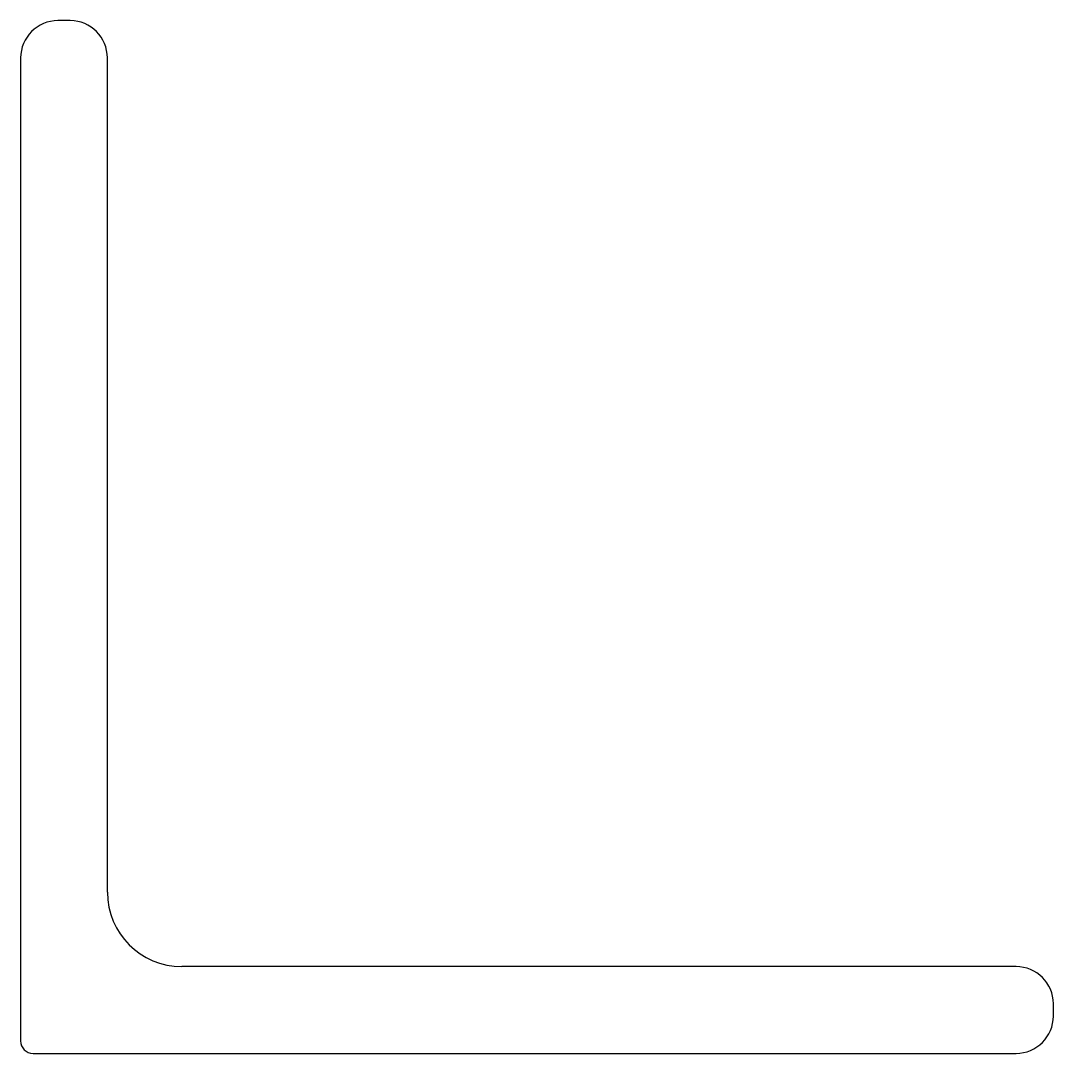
# Model space of a CAD drawing. Header units: millimetres. Extents: x 0 to 250, y 0 to 250.
import ezdxf

# ---------------------------------------------------------------- set-up
doc = ezdxf.new("R2010")
doc.units = ezdxf.units.MM
doc.layers.add('Profile', color=7, linetype='Continuous')

msp = doc.modelspace()

# ---------------------------------------------------------------- linework, layer by layer
at = {"layer": 'Profile'}
for p, q in [((12, 250), (9, 250)), ((0, 241), (0, 3)), ((21, 39), (21, 241)), ((241, 21), (39, 21)), ((250, 9), (250, 12)), ((3, 0), (241, 0))]:
    msp.add_line(p, q, dxfattribs=at)
for centre, radius, start, end in [((9, 241), 9, 90, 180), ((12, 241), 9, 0, 90), ((39, 39), 18, 180, 270), ((241, 12), 9, 0, 90), ((241, 9), 9, 270, 0), ((3, 3), 3, 180, 270)]:
    msp.add_arc(centre, radius, start, end, dxfattribs=at)

doc.saveas('drawing.dxf')
